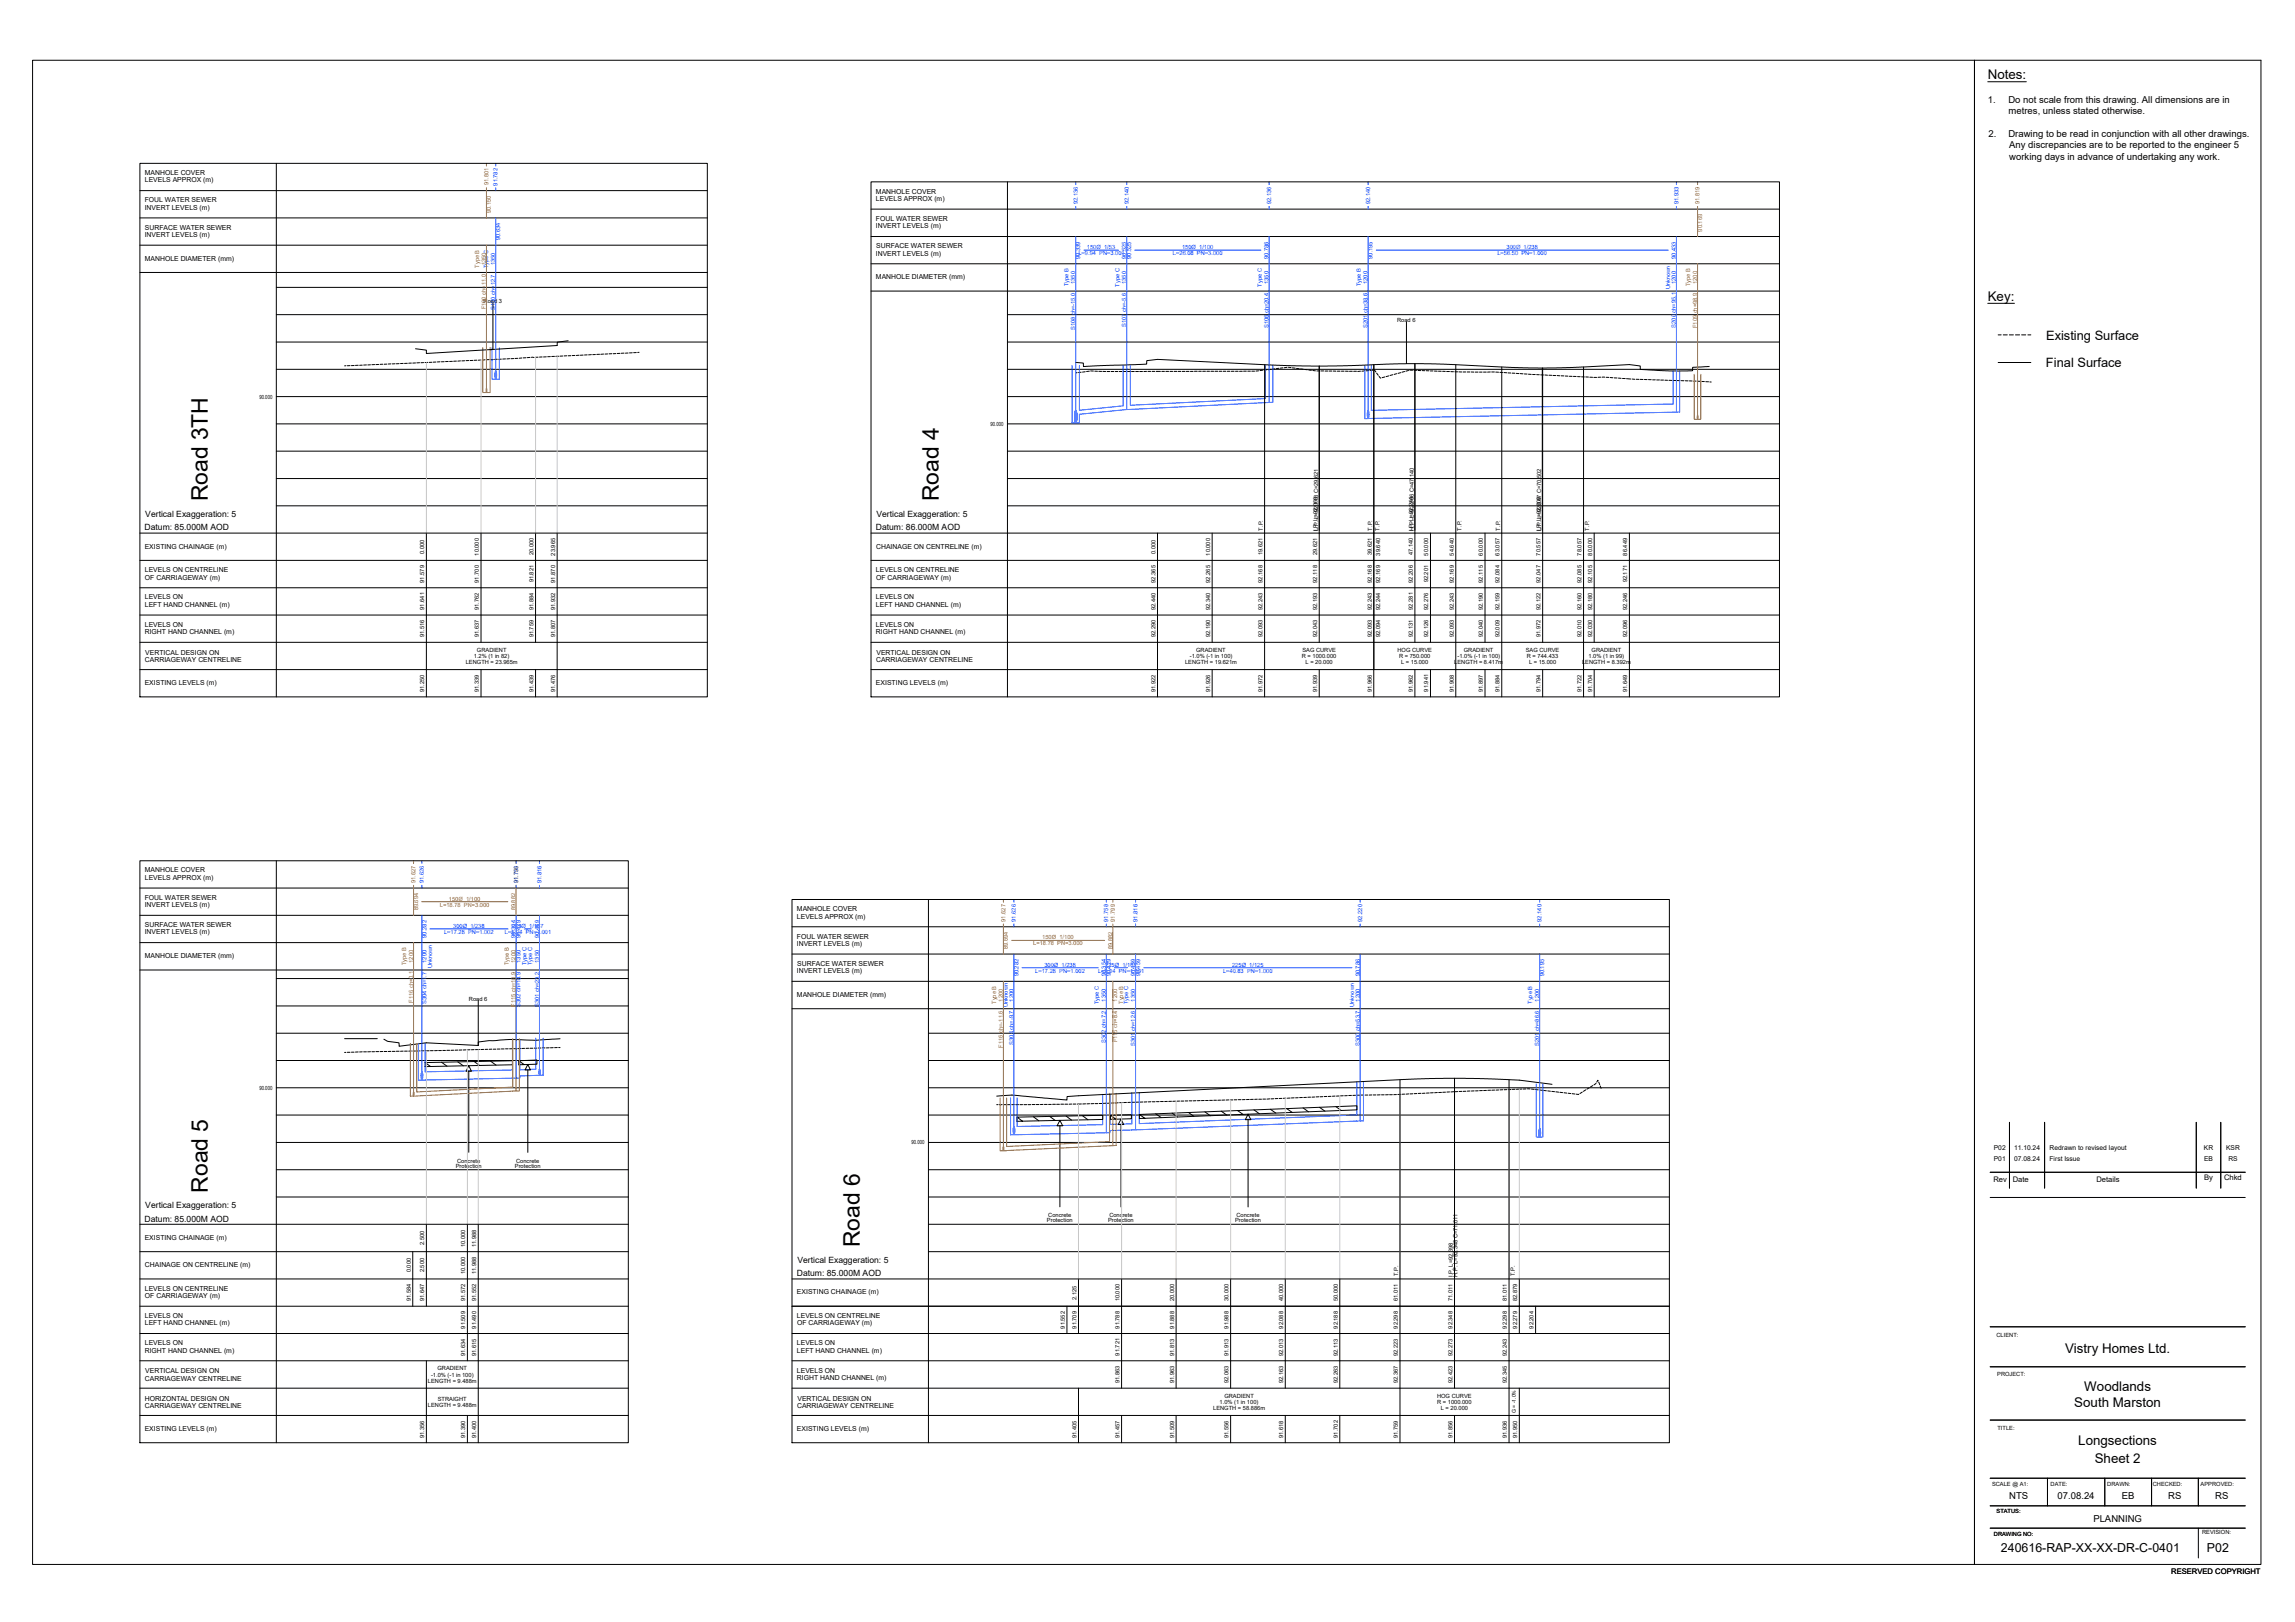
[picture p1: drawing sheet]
<svg xmlns="http://www.w3.org/2000/svg" width="841mm" height="594mm" viewBox="0 0 841 594" stroke-linecap="round" stroke-linejoin="round" font-family="sans-serif">
<defs><g id="words">
<g font-size="8.4">
<text x="76.2" y="183.7" transform="rotate(-90 76.2 183.7)">Road 3TH</text>
<text x="344.1" y="183.7" transform="rotate(-90 344.1 183.7)">Road 4</text>
<text x="76.2" y="436.8" transform="rotate(-90 76.2 436.8)">Road 5</text>
<text x="315.1" y="456.8" transform="rotate(-90 315.1 456.8)">Road 6</text>
</g>
<g font-size="4.9">
<text x="728.4" y="28.9">Notes:</text>
<text x="728.4" y="110.1">Key:</text>
<text x="756.8" y="495.4">Vistry Homes Ltd.</text>
<text x="763.8" y="509.5">Woodlands</text>
<text x="760.1" y="515.2">South Marston</text>
<text x="761.6" y="529.1">Longsections</text>
<text x="767.6" y="535.7">Sheet 2</text>
</g>
<g font-size="4.7">
<text x="749.8" y="124.4">Existing Surface</text>
<text x="749.8" y="134.4">Final Surface</text>
</g>
<g font-size="4.5">
<text x="733.3" y="568.3">240616-RAP-XX-XX-DR-C-0401</text>
<text x="808.7" y="568.3">P02</text>
</g>
<g font-size="3.5">
<text x="728.4" y="37.6">1.</text>
<text x="736" y="37.6">Do not scale from this drawing. All dimensions are in</text>
<text x="736" y="41.8">metres, unless stated otherwise.</text>
<text x="728.7" y="50.1">2.</text>
<text x="736" y="50.1">Drawing to be read in conjunction with all other drawings.</text>
<text x="736.3" y="54.3">Any discrepancies are to be reported to the engineer 5</text>
<text x="736.3" y="58.5">working days in advance of undertaking any work.</text>
<text x="736.3" y="549.1">NTS</text>
<text x="754" y="549.1">07.08.24</text>
<text x="777.5" y="549.1">EB</text>
<text x="794.6" y="549.1">RS</text>
<text x="811.8" y="549.1">RS</text>
<text x="767.1" y="557.5">PLANNING</text>
</g>
<g font-size="3.1">
<text x="53.3" y="189.3">Vertical Exaggeration: 5</text>
<text x="321.2" y="189.3">Vertical Exaggeration: 5</text>
<text x="53" y="194.2">Datum: 85.000M AOD</text>
<text x="321" y="194.2">Datum: 86.000M AOD</text>
<text x="53.3" y="442.5">Vertical Exaggeration: 5</text>
<text x="53" y="447.4">Datum: 85.000M AOD</text>
<text x="292" y="467.4">Datum: 85.000M AOD</text>
<text x="292.2" y="462.5">Vertical Exaggeration: 5</text>
</g>
<g font-size="2.8">
<text x="730.5" y="432.9">Rev</text>
<text x="737.6" y="432.9">Date</text>
<text x="768.2" y="432.9">Details</text>
<text x="807.7" y="432.2">By</text>
<text x="815" y="432.2">Chkd</text>
<text x="795.7" y="576.6">RESERVED COPYRIGHT</text>
</g>
<g font-size="2.5">
<text x="53.1" y="64.1">MANHOLE COVER</text>
<text x="53.1" y="66.8">LEVELS APPROX (m)</text>
<text x="321" y="70.9">MANHOLE COVER</text>
<text x="53" y="74.1">FOUL WATER SEWER</text>
<text x="53" y="76.8">INVERT LEVELS (m)</text>
<text x="321" y="73.6">LEVELS APPROX (m)</text>
<text x="321" y="80.9">FOUL WATER SEWER</text>
<text x="321" y="83.6">INVERT LEVELS (m)</text>
<text x="53" y="86.8">INVERT LEVELS (m)</text>
<text x="53.1" y="84.1">SURFACE WATER SEWER</text>
<text x="53.1" y="95.5">MANHOLE DIAMETER (mm)</text>
<text x="321" y="93.6">INVERT LEVELS (m)</text>
<text x="321.1" y="90.9">SURFACE WATER SEWER</text>
<text x="321" y="102.2">MANHOLE DIAMETER (mm)</text>
<text x="53" y="200.9">EXISTING CHAINAGE (m)</text>
<text x="321.1" y="200.9">CHAINAGE ON CENTRELINE (m)</text>
<text x="53.1" y="209.6">LEVELS ON CENTRELINE</text>
<text x="321" y="209.6">LEVELS ON CENTRELINE</text>
<text x="53.1" y="212.3">OF CARRIAGEWAY (m)</text>
<text x="321.1" y="212.3">OF CARRIAGEWAY (m)</text>
<text x="53.1" y="219.6">LEVELS ON</text>
<text x="321" y="219.6">LEVELS ON</text>
<text x="53.1" y="222.3">LEFT HAND CHANNEL (m)</text>
<text x="321" y="222.3">LEFT HAND CHANNEL (m)</text>
<text x="53" y="232.3">RIGHT HAND CHANNEL (m)</text>
<text x="53.1" y="229.5">LEVELS ON</text>
<text x="321" y="229.5">LEVELS ON</text>
<text x="321" y="232.3">RIGHT HAND CHANNEL (m)</text>
<text x="53.3" y="239.8">VERTICAL DESIGN ON</text>
<text x="321.2" y="239.8">VERTICAL DESIGN ON</text>
<text x="53.1" y="242.5">CARRIAGEWAY CENTRELINE</text>
<text x="321.1" y="242.5">CARRIAGEWAY CENTRELINE</text>
<text x="53" y="250.9">EXISTING LEVELS (m)</text>
<text x="321" y="250.9">EXISTING LEVELS (m)</text>
<text x="53.1" y="319.5">MANHOLE COVER</text>
<text x="53.1" y="322.3">LEVELS APPROX (m)</text>
<text x="53" y="329.6">FOUL WATER SEWER</text>
<text x="53" y="332.2">INVERT LEVELS (m)</text>
<text x="292.1" y="333.7">MANHOLE COVER</text>
<text x="53.1" y="339.6">SURFACE WATER SEWER</text>
<text x="292.1" y="336.4">LEVELS APPROX (m)</text>
<text x="53" y="342.2">INVERT LEVELS (m)</text>
<text x="292" y="343.8">FOUL WATER SEWER</text>
<text x="292" y="346.4">INVERT LEVELS (m)</text>
<text x="53.1" y="350.9">MANHOLE DIAMETER (mm)</text>
<text x="292.1" y="353.8">SURFACE WATER SEWER</text>
<text x="292" y="356.4">INVERT LEVELS (m)</text>
<text x="292.1" y="365.1">MANHOLE DIAMETER (mm)</text>
<text x="53" y="454.1">EXISTING CHAINAGE (m)</text>
<text x="53.1" y="464.1">CHAINAGE ON CENTRELINE (m)</text>
<text x="53.1" y="472.7">LEVELS ON CENTRELINE</text>
<text x="53.1" y="475.4">OF CARRIAGEWAY (m)</text>
<text x="292.1" y="474.1">EXISTING CHAINAGE (m)</text>
<text x="53.1" y="482.7">LEVELS ON</text>
<text x="53.1" y="485.4">LEFT HAND CHANNEL (m)</text>
<text x="292.1" y="482.7">LEVELS ON CENTRELINE</text>
<text x="292.1" y="485.4">OF CARRIAGEWAY (m)</text>
<text x="53" y="495.4">RIGHT HAND CHANNEL (m)</text>
<text x="53.1" y="492.7">LEVELS ON</text>
<text x="292.1" y="492.7">LEVELS ON</text>
<text x="292.1" y="495.4">LEFT HAND CHANNEL (m)</text>
<text x="53.3" y="503">VERTICAL DESIGN ON</text>
<text x="292.1" y="502.7">LEVELS ON</text>
<text x="53.1" y="505.7">CARRIAGEWAY CENTRELINE</text>
<text x="292.1" y="505.4">RIGHT HAND CHANNEL (m)</text>
<text x="53" y="513">HORIZONTAL DESIGN ON</text>
<text x="53.1" y="515.7">CARRIAGEWAY CENTRELINE</text>
<text x="292.1" y="515.7">CARRIAGEWAY CENTRELINE</text>
<text x="292.2" y="513">VERTICAL DESIGN ON</text>
<text x="53" y="524.1">EXISTING LEVELS (m)</text>
<text x="292.1" y="524.1">EXISTING LEVELS (m)</text>
</g>
<g font-size="2.4">
<text x="730.7" y="425.3">P01</text>
<text x="730.7" y="421.1">P02</text>
<text x="738.1" y="425.3">07.08.24</text>
<text x="738.1" y="421.1">11.10.24</text>
<text x="751.1" y="425.3">First Issue</text>
<text x="751.1" y="421.1">Redrawn to revised layout</text>
<text x="807.6" y="421.1">KR</text>
<text x="807.7" y="425.3">EB</text>
<text x="815.8" y="421.1">KSR</text>
<text x="816.6" y="425.3">RS</text>
</g>
<g font-size="2.1" fill="#dd6e00">
<text x="179" y="67.9" transform="rotate(-90 179 67.9)">91.801</text>
<text x="179.9" y="78" transform="rotate(-90 179.9 78)">90.150</text>
<text x="622.8" y="74.8" transform="rotate(-90 622.8 74.8)">91.819</text>
<text x="623.7" y="84.8" transform="rotate(-90 623.7 84.8)">90.169</text>
<text x="175.6" y="98.1" transform="rotate(-90 175.6 98.1)">Type B</text>
<text x="178.1" y="97.2" transform="rotate(-90 178.1 97.2)">1350</text>
<text x="619.4" y="104.9" transform="rotate(-90 619.4 104.9)">Type B</text>
<text x="621.9" y="104" transform="rotate(-90 621.9 104)">1200</text>
<text x="178.1" y="113.3" transform="rotate(-90 178.1 113.3)">F100 ch=11.0</text>
<text x="621.9" y="120.2" transform="rotate(-90 621.9 120.2)">F109 ch=98.9</text>
<text x="152.3" y="323.4" transform="rotate(-90 152.3 323.4)">91.627</text>
<text x="189.9" y="323.5" transform="rotate(-90 189.9 323.5)">91.799</text>
<text x="164.5" y="329.9">150Ø 1/100</text>
<text x="153.2" y="333.5" transform="rotate(-90 153.2 333.5)">89.694</text>
<text x="161.2" y="332.1">L=18.78 PN=3.000</text>
<text x="188.9" y="333.5" transform="rotate(-90 188.9 333.5)">89.882</text>
<text x="368.4" y="337.6" transform="rotate(-90 368.4 337.6)">91.627</text>
<text x="408.6" y="337.6" transform="rotate(-90 408.6 337.6)">91.799</text>
<text x="369.4" y="347.7" transform="rotate(-90 369.4 347.7)">89.694</text>
<text x="378.6" y="346.3">L=18.78 PN=3.000</text>
<text x="381.9" y="344.1">150Ø 1/100</text>
<text x="407.6" y="347.6" transform="rotate(-90 407.6 347.6)">89.882</text>
<text x="148.8" y="353.5" transform="rotate(-90 148.8 353.5)">Type B</text>
<text x="151.4" y="352.7" transform="rotate(-90 151.4 352.7)">1200</text>
<text x="186.4" y="353.5" transform="rotate(-90 186.4 353.5)">Type B</text>
<text x="188.9" y="352.7" transform="rotate(-90 188.9 352.7)">1200</text>
<text x="151.4" y="367.3" transform="rotate(-90 151.4 367.3)">F116 ch=0.1</text>
<text x="188.9" y="368.8" transform="rotate(-90 188.9 368.8)">F115 ch=18.9</text>
<text x="365" y="367.7" transform="rotate(-90 365 367.7)">Type B</text>
<text x="367.5" y="366.8" transform="rotate(-90 367.5 366.8)">1200</text>
<text x="409.4" y="366.8" transform="rotate(-90 409.4 366.8)">1200</text>
<text x="411.6" y="367.7" transform="rotate(-90 411.6 367.7)">Type B</text>
<text x="367.5" y="383.7" transform="rotate(-90 367.5 383.7)">F116 ch=-11.6</text>
<text x="409.4" y="381.8" transform="rotate(-90 409.4 381.8)">F115 ch=8.4</text>
</g>
<g font-size="2.1" fill="#003fff">
<text x="182.4" y="68" transform="rotate(-90 182.4 68)">91.782</text>
<text x="395" y="74.8" transform="rotate(-90 395 74.8)">92.136</text>
<text x="413.6" y="74.8" transform="rotate(-90 413.6 74.8)">92.140</text>
<text x="465.8" y="74.8" transform="rotate(-90 465.8 74.8)">92.136</text>
<text x="502.1" y="74.8" transform="rotate(-90 502.1 74.8)">92.140</text>
<text x="615.1" y="74.8" transform="rotate(-90 615.1 74.8)">91.933</text>
<text x="183.3" y="88" transform="rotate(-90 183.3 88)">90.634</text>
<text x="395.2" y="93.5">L=9.94 PN=3.001</text>
<text x="395.9" y="94.8" transform="rotate(-90 395.9 94.8)">90.339</text>
<text x="398.3" y="91.3">150Ø 1/53</text>
<text x="412.7" y="94.8" transform="rotate(-90 412.7 94.8)">90.525</text>
<text x="414.6" y="94.8" transform="rotate(-90 414.6 94.8)">90.525</text>
<text x="429.9" y="93.5">L=26.08 PN=3.000</text>
<text x="433.2" y="91.3">150Ø 1/100</text>
<text x="464.9" y="94.8" transform="rotate(-90 464.9 94.8)">90.786</text>
<text x="503" y="94.8" transform="rotate(-90 503 94.8)">90.195</text>
<text x="548.7" y="93.5">L=56.50 PN=1.000</text>
<text x="552.1" y="91.3">300Ø 1/238</text>
<text x="614.2" y="94.8" transform="rotate(-90 614.2 94.8)">90.433</text>
<text x="178.9" y="98.2" transform="rotate(-90 178.9 98.2)">Type C</text>
<text x="181.5" y="97.2" transform="rotate(-90 181.5 97.2)">1350</text>
<text x="391.5" y="104.9" transform="rotate(-90 391.5 104.9)">Type B</text>
<text x="394" y="104" transform="rotate(-90 394 104)">1350</text>
<text x="410.2" y="105" transform="rotate(-90 410.2 105)">Type C</text>
<text x="412.7" y="104" transform="rotate(-90 412.7 104)">1350</text>
<text x="462.4" y="105" transform="rotate(-90 462.4 105)">Type C</text>
<text x="464.9" y="104" transform="rotate(-90 464.9 104)">1350</text>
<text x="498.6" y="104.9" transform="rotate(-90 498.6 104.9)">Type B</text>
<text x="501.2" y="104" transform="rotate(-90 501.2 104)">1200</text>
<text x="612.1" y="106" transform="rotate(-90 612.1 106)">Unknown</text>
<text x="614.2" y="104" transform="rotate(-90 614.2 104)">1200</text>
<text x="181.5" y="113.5" transform="rotate(-90 181.5 113.5)">S100 ch=12.7</text>
<text x="412.7" y="119.8" transform="rotate(-90 412.7 119.8)">S107 ch=-5.6</text>
<text x="614.2" y="120" transform="rotate(-90 614.2 120)">S200 ch=95.1</text>
<text x="394" y="121" transform="rotate(-90 394 121)">S108 ch=-15.0</text>
<text x="464.9" y="120.2" transform="rotate(-90 464.9 120.2)">S106 ch=20.4</text>
<text x="501.2" y="120.2" transform="rotate(-90 501.2 120.2)">S201 ch=38.6</text>
<text x="155.3" y="323.4" transform="rotate(-90 155.3 323.4)">91.626</text>
<text x="189.9" y="323.5" transform="rotate(-90 189.9 323.5)">91.758</text>
<text x="198.5" y="323.4" transform="rotate(-90 198.5 323.4)">91.816</text>
<text x="166.1" y="339.9">300Ø 1/238</text>
<text x="187.7" y="339.9">225Ø 1/167</text>
<text x="372.3" y="337.6" transform="rotate(-90 372.3 337.6)">91.626</text>
<text x="406.1" y="337.6" transform="rotate(-90 406.1 337.6)">91.758</text>
<text x="416.9" y="337.6" transform="rotate(-90 416.9 337.6)">91.816</text>
<text x="499.2" y="337.6" transform="rotate(-90 499.2 337.6)">92.220</text>
<text x="564.9" y="337.6" transform="rotate(-90 564.9 337.6)">92.140</text>
<text x="156.3" y="343.5" transform="rotate(-90 156.3 343.5)">90.282</text>
<text x="162.7" y="342.2">L=17.28 PN=1.002</text>
<text x="185" y="342.2">L=5.04 PN=1.001</text>
<text x="188.9" y="343.5" transform="rotate(-90 188.9 343.5)">90.354</text>
<text x="190.8" y="343.5" transform="rotate(-90 190.8 343.5)">90.429</text>
<text x="197.5" y="343.5" transform="rotate(-90 197.5 343.5)">90.459</text>
<text x="156.3" y="352.7" transform="rotate(-90 156.3 352.7)">1200</text>
<text x="190.8" y="352.7" transform="rotate(-90 190.8 352.7)">1350</text>
<text x="192.9" y="353.6" transform="rotate(-90 192.9 353.6)">Type C</text>
<text x="195" y="353.6" transform="rotate(-90 195 353.6)">Type C</text>
<text x="197.5" y="352.7" transform="rotate(-90 197.5 352.7)">1350</text>
<text x="158.3" y="354.6" transform="rotate(-90 158.3 354.6)">Unknown</text>
<text x="373.2" y="357.6" transform="rotate(-90 373.2 357.6)">90.282</text>
<text x="379.4" y="356.3">L=17.28 PN=1.002</text>
<text x="382.7" y="354.1">300Ø 1/238</text>
<text x="402.4" y="356.3">L=5.04 PN=1.001</text>
<text x="405" y="354.1">225Ø 1/167</text>
<text x="405.3" y="357.6" transform="rotate(-90 405.3 357.6)">90.354</text>
<text x="407.1" y="357.6" transform="rotate(-90 407.1 357.6)">90.429</text>
<text x="416" y="357.6" transform="rotate(-90 416 357.6)">90.459</text>
<text x="417.8" y="357.6" transform="rotate(-90 417.8 357.6)">90.459</text>
<text x="448.2" y="356.3">L=40.83 PN=1.000</text>
<text x="451.5" y="354.1">225Ø 1/125</text>
<text x="498.3" y="357.6" transform="rotate(-90 498.3 357.6)">90.786</text>
<text x="565.9" y="357.6" transform="rotate(-90 565.9 357.6)">90.195</text>
<text x="156.3" y="367.8" transform="rotate(-90 156.3 367.8)">S304 ch=1.7</text>
<text x="190.8" y="368.9" transform="rotate(-90 190.8 368.9)">S302 ch=18.9</text>
<text x="197.5" y="368.9" transform="rotate(-90 197.5 368.9)">S301 ch=23.2</text>
<text x="369.3" y="368.8" transform="rotate(-90 369.3 368.8)">Unknown</text>
<text x="371.4" y="366.8" transform="rotate(-90 371.4 366.8)">1200</text>
<text x="402.7" y="367.8" transform="rotate(-90 402.7 367.8)">Type C</text>
<text x="405.3" y="366.8" transform="rotate(-90 405.3 366.8)">1350</text>
<text x="413.5" y="367.8" transform="rotate(-90 413.5 367.8)">Type C</text>
<text x="416" y="366.8" transform="rotate(-90 416 366.8)">1350</text>
<text x="496.2" y="368.8" transform="rotate(-90 496.2 368.8)">Unknown</text>
<text x="498.3" y="366.8" transform="rotate(-90 498.3 366.8)">1200</text>
<text x="561.5" y="367.7" transform="rotate(-90 561.5 367.7)">Type B</text>
<text x="564" y="366.8" transform="rotate(-90 564 366.8)">1200</text>
<text x="371.4" y="382.6" transform="rotate(-90 371.4 382.6)">S304 ch=-9.7</text>
<text x="405.3" y="381.9" transform="rotate(-90 405.3 381.9)">S302 ch=7.2</text>
<text x="416" y="383.1" transform="rotate(-90 416 383.1)">S301 ch=12.6</text>
<text x="498.3" y="383.1" transform="rotate(-90 498.3 383.1)">S300 ch=53.7</text>
<text x="564" y="383.1" transform="rotate(-90 564 383.1)">S201 ch=86.6</text>
</g>
<g font-size="2.1">
<text x="177.2" y="111.1">Road 3</text>
<text x="512" y="117.8">Road 6</text>
<text x="95" y="146">90.000</text>
<text x="363" y="156">90.000</text>
<text x="462.8" y="194.3" transform="rotate(-90 462.8 194.3)">T.P.</text>
<text x="482.8" y="194.5" transform="rotate(-90 482.8 194.5)">I.P. L=92.068</text>
<text x="483" y="194.4" transform="rotate(-90 483 194.4)">L.P. L=92.118 C=29.621</text>
<text x="502.9" y="194.3" transform="rotate(-90 502.9 194.3)">T.P.</text>
<text x="505.5" y="194.3" transform="rotate(-90 505.5 194.3)">T.P.</text>
<text x="517.9" y="194.5" transform="rotate(-90 517.9 194.5)">I.P. L=92.244</text>
<text x="518.1" y="194.4" transform="rotate(-90 518.1 194.4)">H.P. L=92.206 C=47.140</text>
<text x="535.6" y="194.3" transform="rotate(-90 535.6 194.3)">T.P.</text>
<text x="549.7" y="194.3" transform="rotate(-90 549.7 194.3)">T.P.</text>
<text x="564.7" y="194.5" transform="rotate(-90 564.7 194.5)">I.P. L=92.009</text>
<text x="564.8" y="194.4" transform="rotate(-90 564.8 194.4)">L.P. L=92.047 C=70.502</text>
<text x="582.4" y="194.3" transform="rotate(-90 582.4 194.3)">T.P.</text>
<text x="155.5" y="202.9" transform="rotate(-90 155.5 202.9)">0.000</text>
<text x="175.5" y="203.5" transform="rotate(-90 175.5 203.5)">10.000</text>
<text x="195.5" y="203.4" transform="rotate(-90 195.5 203.4)">20.000</text>
<text x="203.4" y="203.5" transform="rotate(-90 203.4 203.5)">23.965</text>
<text x="423.4" y="202.9" transform="rotate(-90 423.4 202.9)">0.000</text>
<text x="443.4" y="203.5" transform="rotate(-90 443.4 203.5)">10.000</text>
<text x="462.7" y="203.4" transform="rotate(-90 462.7 203.4)">19.621</text>
<text x="482.7" y="203.3" transform="rotate(-90 482.7 203.3)">29.621</text>
<text x="502.7" y="203.3" transform="rotate(-90 502.7 203.3)">39.621</text>
<text x="505.8" y="203.5" transform="rotate(-90 505.8 203.5)">39.640</text>
<text x="517.7" y="203.4" transform="rotate(-90 517.7 203.4)">47.140</text>
<text x="523.4" y="203.5" transform="rotate(-90 523.4 203.5)">50.000</text>
<text x="532.7" y="203.5" transform="rotate(-90 532.7 203.5)">54.640</text>
<text x="543.4" y="203.5" transform="rotate(-90 543.4 203.5)">60.000</text>
<text x="549.5" y="203.5" transform="rotate(-90 549.5 203.5)">63.057</text>
<text x="564.6" y="203.5" transform="rotate(-90 564.6 203.5)">70.557</text>
<text x="579.5" y="203.5" transform="rotate(-90 579.5 203.5)">78.057</text>
<text x="583.4" y="203.5" transform="rotate(-90 583.4 203.5)">80.000</text>
<text x="596.3" y="203.5" transform="rotate(-90 596.3 203.5)">86.449</text>
<text x="155.5" y="213.5" transform="rotate(-90 155.5 213.5)">91.579</text>
<text x="175.5" y="213.5" transform="rotate(-90 175.5 213.5)">91.700</text>
<text x="195.5" y="213.3" transform="rotate(-90 195.5 213.3)">91.821</text>
<text x="203.4" y="213.5" transform="rotate(-90 203.4 213.5)">91.870</text>
<text x="423.4" y="213.5" transform="rotate(-90 423.4 213.5)">92.365</text>
<text x="443.4" y="213.5" transform="rotate(-90 443.4 213.5)">92.265</text>
<text x="462.7" y="213.5" transform="rotate(-90 462.7 213.5)">92.168</text>
<text x="482.7" y="213.5" transform="rotate(-90 482.7 213.5)">92.118</text>
<text x="502.7" y="213.5" transform="rotate(-90 502.7 213.5)">92.168</text>
<text x="505.8" y="213.5" transform="rotate(-90 505.8 213.5)">92.169</text>
<text x="517.7" y="213.5" transform="rotate(-90 517.7 213.5)">92.206</text>
<text x="523.4" y="213.3" transform="rotate(-90 523.4 213.3)">92.201</text>
<text x="532.7" y="213.5" transform="rotate(-90 532.7 213.5)">92.169</text>
<text x="543.4" y="213.5" transform="rotate(-90 543.4 213.5)">92.115</text>
<text x="549.5" y="213.5" transform="rotate(-90 549.5 213.5)">92.084</text>
<text x="564.6" y="213.5" transform="rotate(-90 564.6 213.5)">92.047</text>
<text x="579.5" y="213.5" transform="rotate(-90 579.5 213.5)">92.085</text>
<text x="583.4" y="213.5" transform="rotate(-90 583.4 213.5)">92.105</text>
<text x="596.3" y="213.3" transform="rotate(-90 596.3 213.3)">92.171</text>
<text x="155.5" y="223.3" transform="rotate(-90 155.5 223.3)">91.641</text>
<text x="175.5" y="223.4" transform="rotate(-90 175.5 223.4)">91.762</text>
<text x="195.5" y="223.4" transform="rotate(-90 195.5 223.4)">91.884</text>
<text x="203.4" y="223.4" transform="rotate(-90 203.4 223.4)">91.932</text>
<text x="423.4" y="223.4" transform="rotate(-90 423.4 223.4)">92.440</text>
<text x="443.4" y="223.4" transform="rotate(-90 443.4 223.4)">92.340</text>
<text x="462.7" y="223.4" transform="rotate(-90 462.7 223.4)">92.243</text>
<text x="482.7" y="223.4" transform="rotate(-90 482.7 223.4)">92.193</text>
<text x="502.7" y="223.4" transform="rotate(-90 502.7 223.4)">92.243</text>
<text x="505.8" y="223.4" transform="rotate(-90 505.8 223.4)">92.244</text>
<text x="517.7" y="223.3" transform="rotate(-90 517.7 223.3)">92.281</text>
<text x="523.4" y="223.4" transform="rotate(-90 523.4 223.4)">92.276</text>
<text x="532.7" y="223.4" transform="rotate(-90 532.7 223.4)">92.243</text>
<text x="543.4" y="223.4" transform="rotate(-90 543.4 223.4)">92.190</text>
<text x="549.5" y="223.4" transform="rotate(-90 549.5 223.4)">92.159</text>
<text x="564.6" y="223.4" transform="rotate(-90 564.6 223.4)">92.122</text>
<text x="579.5" y="223.4" transform="rotate(-90 579.5 223.4)">92.160</text>
<text x="583.4" y="223.4" transform="rotate(-90 583.4 223.4)">92.180</text>
<text x="596.3" y="223.4" transform="rotate(-90 596.3 223.4)">92.246</text>
<text x="155.5" y="233.4" transform="rotate(-90 155.5 233.4)">91.516</text>
<text x="175.5" y="233.4" transform="rotate(-90 175.5 233.4)">91.637</text>
<text x="195.5" y="233.5" transform="rotate(-90 195.5 233.5)">91.759</text>
<text x="203.4" y="233.4" transform="rotate(-90 203.4 233.4)">91.807</text>
<text x="423.4" y="233.4" transform="rotate(-90 423.4 233.4)">92.290</text>
<text x="443.4" y="233.4" transform="rotate(-90 443.4 233.4)">92.190</text>
<text x="462.7" y="233.4" transform="rotate(-90 462.7 233.4)">92.093</text>
<text x="482.7" y="233.4" transform="rotate(-90 482.7 233.4)">92.043</text>
<text x="502.7" y="233.4" transform="rotate(-90 502.7 233.4)">92.093</text>
<text x="505.8" y="233.4" transform="rotate(-90 505.8 233.4)">92.094</text>
<text x="517.7" y="233.3" transform="rotate(-90 517.7 233.3)">92.131</text>
<text x="523.4" y="233.4" transform="rotate(-90 523.4 233.4)">92.126</text>
<text x="532.7" y="233.4" transform="rotate(-90 532.7 233.4)">92.093</text>
<text x="543.4" y="233.4" transform="rotate(-90 543.4 233.4)">92.040</text>
<text x="549.5" y="233.5" transform="rotate(-90 549.5 233.5)">92.009</text>
<text x="564.6" y="233.4" transform="rotate(-90 564.6 233.4)">91.972</text>
<text x="579.5" y="233.4" transform="rotate(-90 579.5 233.4)">92.010</text>
<text x="583.4" y="233.4" transform="rotate(-90 583.4 233.4)">92.030</text>
<text x="596.3" y="233.4" transform="rotate(-90 596.3 233.4)">92.096</text>
<text x="174.8" y="238.8">GRADIENT</text>
<text x="438.4" y="238.8">GRADIENT</text>
<text x="477.3" y="238.8">SAG CURVE</text>
<text x="512.1" y="238.8">HOG CURVE</text>
<text x="536.4" y="238.8">GRADIENT</text>
<text x="559.1" y="238.8">SAG CURVE</text>
<text x="583.3" y="238.8">GRADIENT</text>
<text x="170.7" y="243.3">LENGTH = 23.965m</text>
<text x="173.6" y="241">1.2% (1 in 82)</text>
<text x="434.3" y="243.3">LENGTH = 19.621m</text>
<text x="436" y="241">-1.0% (-1 in 100)</text>
<text x="477.1" y="241">R = 1000.000</text>
<text x="478.5" y="243.2">L = 20.000</text>
<text x="512.7" y="241">R = 750.000</text>
<text x="513.5" y="243.2">L = 15.000</text>
<text x="532.9" y="243.3">LENGTH = 8.417m</text>
<text x="534.1" y="241">-1.0% (-1 in 100)</text>
<text x="559.6" y="241">R = 744.433</text>
<text x="560.3" y="243.2">L = 15.000</text>
<text x="579.8" y="243.3">LENGTH = 8.392m</text>
<text x="582.1" y="241">1.0% (1 in 99)</text>
<text x="155.5" y="253.5" transform="rotate(-90 155.5 253.5)">91.250</text>
<text x="175.5" y="253.5" transform="rotate(-90 175.5 253.5)">91.339</text>
<text x="195.5" y="253.5" transform="rotate(-90 195.5 253.5)">91.439</text>
<text x="203.4" y="253.5" transform="rotate(-90 203.4 253.5)">91.476</text>
<text x="423.4" y="253.5" transform="rotate(-90 423.4 253.5)">91.922</text>
<text x="443.4" y="253.5" transform="rotate(-90 443.4 253.5)">91.926</text>
<text x="462.7" y="253.5" transform="rotate(-90 462.7 253.5)">91.972</text>
<text x="482.7" y="253.5" transform="rotate(-90 482.7 253.5)">91.939</text>
<text x="502.7" y="253.5" transform="rotate(-90 502.7 253.5)">91.966</text>
<text x="517.7" y="253.5" transform="rotate(-90 517.7 253.5)">91.962</text>
<text x="523.4" y="253.3" transform="rotate(-90 523.4 253.3)">91.941</text>
<text x="532.7" y="253.5" transform="rotate(-90 532.7 253.5)">91.908</text>
<text x="543.4" y="253.5" transform="rotate(-90 543.4 253.5)">91.897</text>
<text x="549.5" y="253.5" transform="rotate(-90 549.5 253.5)">91.884</text>
<text x="564.6" y="253.5" transform="rotate(-90 564.6 253.5)">91.794</text>
<text x="579.5" y="253.5" transform="rotate(-90 579.5 253.5)">91.722</text>
<text x="583.4" y="253.5" transform="rotate(-90 583.4 253.5)">91.704</text>
<text x="596.3" y="253.5" transform="rotate(-90 596.3 253.5)">91.649</text>
<text x="171.8" y="366.5">Road 6</text>
<text x="95" y="399.2">90.000</text>
<text x="334" y="419.2">90.000</text>
<text x="167.5" y="425.9">Concrete</text>
<text x="189.1" y="425.9">Concrete</text>
<text x="167" y="427.7">Protection</text>
<text x="188.7" y="427.7">Protection</text>
<text x="383.7" y="447.7">Protection</text>
<text x="384.1" y="445.9">Concrete</text>
<text x="406.1" y="447.7">Protection</text>
<text x="406.5" y="445.9">Concrete</text>
<text x="452.6" y="447.7">Protection</text>
<text x="453.1" y="445.9">Concrete</text>
<text x="155.5" y="456" transform="rotate(-90 155.5 456)">2.500</text>
<text x="170.5" y="456.7" transform="rotate(-90 170.5 456.7)">10.000</text>
<text x="174.5" y="456.7" transform="rotate(-90 174.5 456.7)">11.988</text>
<text x="150.5" y="466" transform="rotate(-90 150.5 466)">0.000</text>
<text x="155.5" y="466" transform="rotate(-90 155.5 466)">2.500</text>
<text x="170.5" y="466.7" transform="rotate(-90 170.5 466.7)">10.000</text>
<text x="174.5" y="466.7" transform="rotate(-90 174.5 466.7)">11.988</text>
<text x="512.4" y="467.5" transform="rotate(-90 512.4 467.5)">T.P.</text>
<text x="532.4" y="467.6" transform="rotate(-90 532.4 467.6)">I.P. L=92.398</text>
<text x="534.2" y="467.6" transform="rotate(-90 534.2 467.6)">H.P. L=92.348 C=71.011</text>
<text x="555.1" y="467.5" transform="rotate(-90 555.1 467.5)">T.P.</text>
<text x="150.5" y="476.6" transform="rotate(-90 150.5 476.6)">91.584</text>
<text x="155.5" y="476.6" transform="rotate(-90 155.5 476.6)">91.647</text>
<text x="170.5" y="476.6" transform="rotate(-90 170.5 476.6)">91.572</text>
<text x="174.5" y="476.6" transform="rotate(-90 174.5 476.6)">91.552</text>
<text x="394.5" y="476.1" transform="rotate(-90 394.5 476.1)">2.125</text>
<text x="410.2" y="476.7" transform="rotate(-90 410.2 476.7)">10.000</text>
<text x="430.2" y="476.6" transform="rotate(-90 430.2 476.6)">20.000</text>
<text x="450.2" y="476.6" transform="rotate(-90 450.2 476.6)">30.000</text>
<text x="470.2" y="476.6" transform="rotate(-90 470.2 476.6)">40.000</text>
<text x="490.2" y="476.6" transform="rotate(-90 490.2 476.6)">50.000</text>
<text x="512.2" y="476.5" transform="rotate(-90 512.2 476.5)">61.011</text>
<text x="532.3" y="476.5" transform="rotate(-90 532.3 476.5)">71.011</text>
<text x="552.2" y="476.5" transform="rotate(-90 552.2 476.5)">81.011</text>
<text x="556" y="476.6" transform="rotate(-90 556 476.6)">82.879</text>
<text x="170.5" y="486.6" transform="rotate(-90 170.5 486.6)">91.509</text>
<text x="174.5" y="486.6" transform="rotate(-90 174.5 486.6)">91.490</text>
<text x="390.2" y="486.6" transform="rotate(-90 390.2 486.6)">91.552</text>
<text x="394.5" y="486.6" transform="rotate(-90 394.5 486.6)">91.709</text>
<text x="410.2" y="486.6" transform="rotate(-90 410.2 486.6)">91.788</text>
<text x="430.2" y="486.6" transform="rotate(-90 430.2 486.6)">91.888</text>
<text x="450.2" y="486.6" transform="rotate(-90 450.2 486.6)">91.988</text>
<text x="470.2" y="486.6" transform="rotate(-90 470.2 486.6)">92.088</text>
<text x="490.2" y="486.6" transform="rotate(-90 490.2 486.6)">92.188</text>
<text x="512.2" y="486.6" transform="rotate(-90 512.2 486.6)">92.298</text>
<text x="532.3" y="486.6" transform="rotate(-90 532.3 486.6)">92.348</text>
<text x="552.2" y="486.6" transform="rotate(-90 552.2 486.6)">92.298</text>
<text x="556" y="486.6" transform="rotate(-90 556 486.6)">92.279</text>
<text x="562" y="486.6" transform="rotate(-90 562 486.6)">92.204</text>
<text x="731.6" y="489.6">CLIENT:</text>
<text x="170.5" y="496.6" transform="rotate(-90 170.5 496.6)">91.634</text>
<text x="174.5" y="496.6" transform="rotate(-90 174.5 496.6)">91.615</text>
<text x="410.2" y="496.5" transform="rotate(-90 410.2 496.5)">91.721</text>
<text x="430.2" y="496.6" transform="rotate(-90 430.2 496.6)">91.813</text>
<text x="450.2" y="496.6" transform="rotate(-90 450.2 496.6)">91.913</text>
<text x="470.2" y="496.6" transform="rotate(-90 470.2 496.6)">92.013</text>
<text x="490.2" y="496.6" transform="rotate(-90 490.2 496.6)">92.113</text>
<text x="512.2" y="496.6" transform="rotate(-90 512.2 496.6)">92.223</text>
<text x="532.3" y="496.6" transform="rotate(-90 532.3 496.6)">92.273</text>
<text x="552.2" y="496.6" transform="rotate(-90 552.2 496.6)">92.243</text>
<text x="160.3" y="501.9">GRADIENT</text>
<text x="156.8" y="506.4">LENGTH = 9.488m</text>
<text x="157.9" y="504.2">-1.0% (-1 in 100)</text>
<text x="410.2" y="506.6" transform="rotate(-90 410.2 506.6)">91.863</text>
<text x="430.2" y="506.6" transform="rotate(-90 430.2 506.6)">91.963</text>
<text x="450.2" y="506.6" transform="rotate(-90 450.2 506.6)">92.063</text>
<text x="470.2" y="506.6" transform="rotate(-90 470.2 506.6)">92.163</text>
<text x="490.2" y="506.6" transform="rotate(-90 490.2 506.6)">92.263</text>
<text x="512.2" y="506.6" transform="rotate(-90 512.2 506.6)">92.367</text>
<text x="532.3" y="506.6" transform="rotate(-90 532.3 506.6)">92.423</text>
<text x="552.2" y="506.6" transform="rotate(-90 552.2 506.6)">92.345</text>
<text x="731.9" y="504.1">PROJECT:</text>
<text x="156.8" y="515.3">LENGTH = 9.488m</text>
<text x="160.4" y="513.1">STRAIGHT</text>
<text x="447" y="514.2">1.0% (1 in 100)</text>
<text x="448.7" y="512">GRADIENT</text>
<text x="526.6" y="512">HOG CURVE</text>
<text x="526.7" y="514.2">R = 1000.000</text>
<text x="444.6" y="516.4">LENGTH = 58.886m</text>
<text x="528" y="516.4">L = 20.000</text>
<text x="155.5" y="526.6" transform="rotate(-90 155.5 526.6)">91.356</text>
<text x="170.5" y="526.6" transform="rotate(-90 170.5 526.6)">91.390</text>
<text x="174.5" y="526.6" transform="rotate(-90 174.5 526.6)">91.400</text>
<text x="394.5" y="526.6" transform="rotate(-90 394.5 526.6)">91.405</text>
<text x="410.2" y="526.6" transform="rotate(-90 410.2 526.6)">91.457</text>
<text x="430.2" y="526.6" transform="rotate(-90 430.2 526.6)">91.509</text>
<text x="450.2" y="526.6" transform="rotate(-90 450.2 526.6)">91.556</text>
<text x="470.2" y="526.6" transform="rotate(-90 470.2 526.6)">91.618</text>
<text x="490.2" y="526.6" transform="rotate(-90 490.2 526.6)">91.702</text>
<text x="512.2" y="526.6" transform="rotate(-90 512.2 526.6)">91.759</text>
<text x="532.3" y="526.6" transform="rotate(-90 532.3 526.6)">91.856</text>
<text x="552.2" y="526.6" transform="rotate(-90 552.2 526.6)">91.936</text>
<text x="556" y="526.6" transform="rotate(-90 556 526.6)">91.950</text>
<text x="732" y="523.6">TITLE:</text>
<text x="730" y="544.2">SCALE @ A1:</text>
<text x="751.5" y="544.2">DATE:</text>
<text x="772.2" y="544.2">DRAWN:</text>
<text x="788.9" y="544.2">CHECKED:</text>
<text x="806.4" y="544.2">APPROVED:</text>
<text x="731.6" y="554.3">STATUS:</text>
<text x="730.7" y="562.5">DRAWING NO:</text>
<text x="807" y="561.9">REVISION:</text>
</g>
<text font-size="1.9" x="555.5" y="517.7" transform="rotate(-90 555.5 517.7)">G = -1.0%</text>
</g></defs>
<!-- layer: Box -->
<g fill="none" stroke="#000" stroke-width=".37">
<path d="M51.3 59.8h207.9v195.4h-207.9zM101.3 59.8v195.4M51.3 79.8h207.9M51.3 69.8h207.9M319.2 66.6h332.9v188.6h-332.9zM319.2 76.6h332.9M369.2 66.6v188.6M51.3 99.8h207.9M51.3 89.8h207.9M319.2 96.6h332.9M319.2 86.6h332.9M101.3 115.2h157.9"/>
<path d="M101.3 105.3h157.9M319.2 106.6h332.9M369.2 115.2h282.9M101.3 135.3h157.9M101.3 125.3h157.9M369.2 135.3h282.9M369.2 125.3h282.9M463.4 133.6v121.6M483.4 134.1v101.2M503.4 133.6v121.6M503.5 133.6v111.7M518.5 133.2v102.1"/>
<path d="M533.5 133.6v121.6M550.3 134.4v120.8M565.2 134.8v59.4M565.3 134.8v100.5M580.3 134.4v120.8M101.3 155.3h157.9M101.3 145.3h157.9M369.2 155.3h282.9M369.2 145.3h282.9M101.3 175.3h157.9M101.3 165.2h157.9M369.2 175.3h282.9"/>
<path d="M369.2 165.2h282.9M51.3 195.3h207.9M101.3 185.3h157.9M156.3 195.3v59.9M176.3 195.3v40M196.3 195.3v40M204.2 195.3v59.9M319.2 195.3h332.9M369.2 185.3h282.9M424.2 195.3v59.9M444.2 195.3v40M524.2 195.3v40"/>
<path d="M544.2 195.3v40M584.2 195.3v40M597.1 195.3v59.9M51.3 205.2h207.9M51.3 215.3h207.9M319.2 205.2h332.9M319.2 215.3h332.9M51.3 225.3h207.9M51.3 235.3h207.9M319.2 225.3h332.9M319.2 235.3h332.9M51.3 245.3h207.9"/>
<path d="M176.3 245.3v9.9M196.3 245.3v9.9M319.2 245.3h332.9M444.2 245.3v9.9M483.4 245.3v9.9M518.5 245.3v9.9M524.2 245.3v9.9M544.2 245.3v9.9M565.3 245.3v9.9M584.2 245.3v9.9M51.3 315.3h179v213.1h-179zM101.3 315.3v213.1"/>
<path d="M51.3 335.3h179M51.3 325.3h179M290.2 329.5h321.6v198.9h-321.6zM290.2 339.4h321.6M340.2 329.5v198.9M51.3 355.3h179M51.3 345.2h179M101.3 358.4h129M290.2 359.4h321.6M290.2 349.4h321.6M101.3 378.4h129M101.3 368.4h129"/>
<path d="M290.2 369.5h321.6M340.2 378.4h271.6M101.3 398.4h129M101.3 388.4h129M340.2 398.4h271.6M340.2 388.4h271.6M513 395.4v133M533 394.9v113.5M553 395.4v133M101.3 418.4h129M101.3 408.4h129M340.2 418.4h271.6"/>
<path d="M340.2 408.4h271.6M101.3 438.4h129M101.3 428.4h129M340.2 438.4h271.6M340.2 428.4h271.6M51.3 448.4h179M51.3 458.4h179M151.3 458.4v20M156.3 448.4v30M171.3 448.4v50M175.3 448.4v80M340.2 448.4h271.6"/>
<path d="M340.2 458.4h271.6M51.3 468.4h179M51.3 478.4h179M290.2 468.4h321.6M290.2 478.4h321.6M391 478.4v10M395.2 468.4v20M411 468.4v40M431 468.4v40M451 468.4v40M471 468.4v40M491 468.4v40"/>
<path d="M556.8 468.4v20M562.7 478.4v10M51.3 488.4h179M51.3 498.4h179M156.3 498.4v30M290.2 488.4h321.6M290.2 498.4h321.6M51.3 508.4h179M51.3 518.4h179M171.3 518.4v10M290.2 508.4h321.6M290.2 518.4h321.6"/>
<path d="M395.2 508.4v20M411 518.4v10M431 518.4v10M451 518.4v10M471 518.4v10M491 518.4v10M533 518.4v10M556.8 508.4v20"/>
</g>
<!-- layer: EXISTING_GROUND -->
<g fill="none" stroke="#000" stroke-width=".37">
<path d="M126.8 134h-.5M128.3 133.9l-1 .1M129.8 133.9h-1M131.3 133.8h-1M132.8 133.7l-1 .1M134.3 133.7h-1M135.8 133.6l-1 .1M137.3 133.5l-1 .1M138.8 133.5h-1M140.3 133.4h-1M141.8 133.4h-1M143.3 133.3h-1"/>
<path d="M144.8 133.2l-1 .1M146.3 133.2h-1.1M147.7 133.1l-.9 .1M149.3 133.1h-1M150.7 133h-.9M152.3 132.9l-1 .1M153.8 132.9h-1.1M155.2 132.8l-.9 .1M156.8 132.7l-1.1 .1M158.3 132.7h-1M159.8 132.6h-1.1M161.2 132.5l-.9 .1"/>
<path d="M162.8 132.5h-1M164.3 132.4h-1M165.8 132.3l-1 .1M167.3 132.3h-1.1M168.7 132.2l-.9 .1M170.3 132.1l-1.1 .1M171.7 132.1h-.9M173.3 132l-1 .1M174.8 131.9l-1.1 .1M176.2 131.9h-.9M177.8 131.8h-1.1M179.2 131.7l-.9 .1"/>
<path d="M180.8 131.7h-1.1M182.2 131.6h-1M183.7 131.5l-.9 .1M185.3 131.5h-1.1M186.7 131.4l-.9 .1M188.3 131.3l-1.1 .1M189.7 131.2l-1 .1M191.2 131.1l-1 .1M192.7 131l-1 .1M194.2 130.9l-1 .1M194.7 130.9h1M197.2 130.8l-1 .1"/>
<path d="M198.7 130.7l-1 .1M200.2 130.7h-1M201.7 130.6l-1 .1M203.2 130.5l-1 .1M204.7 130.5h-1M206.2 130.4h-1M207.7 130.3l-1 .1M209.2 130.3h-1M210.7 130.2h-1M212.2 130.1l-1 .1M213.7 130.1h-1M215.2 130h-1"/>
<path d="M216.7 129.9l-1 .1M218.2 129.9h-1M219.7 129.8h-1M221.2 129.7l-1 .1M222.7 129.6l-1 .1M224.2 129.6h-1M225.7 129.5l-1 .1M227.2 129.4l-1 .1M228.7 129.3l-1 .1M230.2 129.3h-1M231.7 129.2l-1 .1M233.2 129.1l-1 .1"/>
<path d="M234.2 129l-.5 .1M394.7 136.5h-.5M396.2 136.3l-1 .2M397.7 136.2l-1 .1M399.2 135.9l-1 .2M399.7 135.9h1M401.2 135.9l1 .1M402.7 136h1M404.2 136l1 .1M405.7 136.1h1M407.2 136.1h1M408.7 136.1h1"/>
<path d="M410.2 136.1h1M411.7 136.1h1M413.2 136.1h1M414.7 136.1h1M416.2 136.1h1M417.7 136.1h1M420.2 136l-1 .1M420.7 136h1M422.2 136h1M423.7 136h1.5M425.7 136h1M427.2 136h1"/>
<path d="M428.8 136h.9M430.2 136h1M431.7 136h1M433.2 136h1.1M434.7 136h1M436.2 136h1M437.7 136h1M439.3 136h.9M440.7 136h1M442.3 136h.9M443.7 136h1.1M445.2 136h1"/>
<path d="M446.7 136h1M448.2 136h1M449.7 136h1M451.2 136h1M452.8 136h.9M454.2 136h1.1M455.7 135.9h1M457.2 135.9h1M458.7 135.9h1M461.2 135.8l-1 .1M462.7 135.6l-1 .1M464.2 135.4l-1 .2"/>
<path d="M465.7 135.3l-1 .1M467.2 135.1l-1 .1M468.7 134.9l-1 .1M470.2 134.7l-1 .1M471.6 134.5l-.9 .2M472.1 134.5l1 .1M473.6 134.7l1 .1M475.1 134.9l1 .2M476.6 135.1l1 .1M478.1 135.3l1 .1M479.6 135.5l1 .2M481.1 135.7l.9 .1"/>
<path d="M482.6 135.9h1M484 135.9h1.1M485.6 135.9h1M487 135.9h1.1M488.6 135.9h.9M490.1 135.9h1M491.6 135.9h.9M493.1 135.9l1 .1M494.5 136h1.1M496.1 136h1M498.6 135.9l-1.1 .1M500 135.9h-.9"/>
<path d="M501.6 135.7l-1.1 .1M503 135.6l-1 .1M503.6 135.6l.6 .6M504.5 136.7l.6 .8M505.4 137.9l.7 .5M507.5 138.1l-1 .2M508.9 137.7l-.9 .2M510.4 137.3l-1 .2M511.8 136.9l-.9 .2M513.3 136.5l-1 .3M514.7 136.1l-.9 .2M516.2 135.7l-1 .2"/>
<path d="M516.6 135.6h1.1M518.2 135.6l.9 .1M519.6 135.7h1.1M521.2 135.7l.9 .1M522.6 135.8h1.1M524.2 135.9h.9M525.7 135.9h1M527.1 135.9l1.1 .1M528.7 136h.9M530.1 136.1h1.1M531.7 136.1l.9 .1M533.1 136.2h1.1"/>
<path d="M534.6 136.2h1M536.2 136.2h.9M537.6 136.2h1M539.2 136.2l.9 .1M540.6 136.3h1.1M542.2 136.3h.9M543.6 136.3h1.1M546.1 136.2l-1 .1M546.7 136.2h.9M548.1 136.3h1M549.7 136.4l.9 .1M551.1 136.5h1.1"/>
<path d="M552.6 136.6h1M554.1 136.7h1M555.6 136.8h1M557.1 136.8l1 .1M558.6 137h1M560.1 137l1 .1M561.6 137.1l1 .1M563.1 137.2l1 .1M564.6 137.3h1M566.1 137.3l1 .1M567.6 137.4l1 .1M569.1 137.5l1 .1"/>
<path d="M570.6 137.6h1M572.1 137.6l1 .1M573.6 137.7l1 .1M575.1 137.8l1 .1M576.6 137.9h1M578.1 137.9l1 .1M579.6 138l1 .1M581.1 138.1h1M582.6 138.1l1 .1M584.1 138.2h1M586.6 138.1l-1 .1M587.1 138.1h1"/>
<path d="M588.6 138.2h1M590.1 138.3l1 .1M591.6 138.4h1M593.1 138.5l1 .1M594.6 138.6l1 .1M596.1 138.7l1.5 .1M598.1 138.8l1 .1M599.6 138.9l1 .1M601.1 139h1M602.6 139h1M604.1 139l1 .1M605.6 139.1h1"/>
<path d="M607.1 139.2h1M608.6 139.2h1M610.1 139.2l1 .1M611.6 139.3h1M613.1 139.3l1 .1M614.6 139.4h1M616.1 139.4l1 .1M617.6 139.5h1M619.1 139.5h1M620.6 139.6h1M622.1 139.6l1 .1M623.6 139.7l1 .1"/>
<path d="M625.1 139.8h1M626.6 139.9h.5M732.2 122.7h1.1M734.1 122.7h1.5M736.3 122.7h1.5M738.6 122.7h1.5M740.8 122.7h1.6M743.1 122.7h1.1M126.3 385.5h.4M127.3 385.4h1M128.8 385.4h1M131.3 385.3h-1"/>
<path d="M132.8 385.2l-1 .1M133.3 385.2h1M135.8 385.2h-1.1M136.3 385.2h.9M137.8 385.2h1M140.3 385.1l-1 .1M140.8 385.1h1M143.3 385.1h-1M143.8 385.1h1M145.2 385h1.1M147.7 385h-.9M148.3 385h1"/>
<path d="M150.7 385h-.9M151.3 385h1M152.8 384.9h1M155.3 384.9h-1M155.7 384.9h1.6M157.7 384.8h1M160.3 384.8h-1M160.7 384.8h1.1M162.3 384.7h.9M163.7 384.7h1.1M166.2 384.7h-.9M167.8 384.6l-1 .1"/>
<path d="M169.2 384.6h-1M170.7 384.5l-.9 .1M172.3 384.5h-1.1M173.7 384.4l-.9 .1M175.7 384.4h-1.5M177.2 384.4h-1M178.7 384.3l-.9 .1M180.3 384.3h-1.1M180.8 384.3h.9M182.2 384.2h1.1M183.7 384.2h1M185.3 384.1h.9"/>
<path d="M187.7 384.1h-1M189.2 384.1h-.9M190.8 384l-1.1 .1M192.2 384h-1M193.8 383.9l-1.1 .1M194.2 383.9h1M195.7 383.9h1M197.2 383.9h1M198.8 383.8h.9M201.3 383.8h-1.1M202.7 383.7l-1 .1M204.2 383.7h-1"/>
<path d="M204.7 383.7h.5M531.2 399.9l-1 .1M532.7 399.9h-1M534.2 399.8l-1 .1M535.7 399.7l-1 .1M537.2 399.7h-1M538.7 399.6h-1M540.2 399.6h-1M541.7 399.5l-1 .1M543.2 399.4l-1 .1M544.7 399.4h-1M546.2 399.3h-1"/>
<path d="M547.7 399.3h-1M549.2 399.2l-1 .1M550.7 399.1l-1 .1M552.2 399.1h-1M553.7 399l-1 .1M555.2 399h-1M557.7 398.9l-2 .1M559.2 398.8l-1 .1M559.7 398.8h1M561.2 398.9l1 .1M562.7 399l1 .2M564.2 399.2l1 .1"/>
<path d="M565.7 399.4l1 .1M567.2 399.6l1 .1M568.7 399.7l1 .2M570.1 399.9l1.1 .1M579.8 400l-.8 .5M581.1 399.2l-.8 .5M582.4 398.4l-.9 .5M583.7 397.6l-.9 .5M584.9 396.8l-.8 .6M585.6 395.9v-.2l-.5 .6M585.9 396.3l.3 1M586.4 397.7l.3 .9"/>
<path d="M365.3 404.6h.5M366.2 404.6h1M367.7 404.6h1M369.2 404.6h1M370.8 404.6h.9M372.2 404.6h1.1M373.8 404.6h.9M375.2 404.6h1.1M376.7 404.6h1M378.2 404.6h1.1M379.7 404.6h1M382.2 404.5l-.9 .1"/>
<path d="M382.7 404.5h1.1M384.3 404.5h.9M385.7 404.5h1.1M387.2 404.5h1M388.7 404.4h1.1M390.2 404.4h1M392.7 404.4h-.9M393.2 404.4h1.1M396.3 404.3l-1.5 .1M397.8 404.3h-1M399.3 404.3h-1M400.8 404.2l-1 .1"/>
<path d="M401.3 404.2h1M402.8 404.2h1M405.3 404.1h-1M406.8 404l-1 .1M408.3 404h-1M409.8 403.9l-1 .1M411.3 403.8l-1 .1M412.8 403.8h-1M414.3 403.7l-1 .1M415.8 403.7h-1M417.3 403.7h-1M418.8 403.6l-1 .1"/>
<path d="M420.3 403.6h-1M421.8 403.5l-1 .1M422.3 403.5h1M423.8 403.5h1M425.3 403.5h1M427.8 403.4l-1 .1M429.3 403.4h-1M430.8 403.3l-1 .1M432.3 403.3h-1M432.8 403.3h1M434.3 403.2h1M435.8 403.2h1"/>
<path d="M438.3 403.2h-1M439.8 403.1l-1 .1M441.3 403.1h-1M441.8 403.1h1M443.3 403h1M444.8 403h1M447.3 402.9l-1 .1M448.8 402.9h-1M450.3 402.9h-1M450.8 402.9h1M452.3 402.8h1M453.8 402.8h1"/>
<path d="M456.3 402.7l-1 .1M457.8 402.7h-1M459.3 402.6l-1 .1M460.8 402.6h-1M461.3 402.6h1M462.8 402.6h1M465.3 402.5l-1 .1M466.8 402.4l-1 .1M468.2 402.4h-.9M469.8 402.3l-1 .1M471.3 402.2l-1 .1M472.8 402.2h-1"/>
<path d="M474.3 402.1h-1.1M475.7 402.1h-.9M477.3 402h-1.1M478.7 401.9l-.9 .1M480.3 401.8l-1 .1M481.8 401.8h-1M483.3 401.7l-1 .1M484.8 401.7h-1.1M486.2 401.6h-.9M487.8 401.5l-1.1 .1M489.2 401.5h-.9M490.8 401.4l-1 .1"/>
<path d="M492.3 401.3l-1.1 .1M493.7 401.3h-.9M495.3 401.2h-1.1M496.7 401.2h-.9M497.2 401.1h1.1M498.7 401.1h1M500.3 401.1h.9M502.8 401l-1.1 .1M503.3 401h.9M505.8 401h-1.1M506.3 401h.9M508.8 401h-1.1"/>
<path d="M509.2 401h1M511.7 400.9l-.9 .1M513.2 400.8l-1 .1M514.7 400.7l-.9 .1M516.3 400.7h-1.1M517.7 400.6l-1 .1M519.2 400.5l-1 .1M520.7 400.4l-1 .1M522.2 400.4h-.9M523.7 400.3l-1 .1M525.2 400.2l-1 .1M526.7 400.1l-1 .1"/>
<path d="M528.2 400.1h-1M529.7 400l-1 .1M571.6 400.1l1 .1M573.2 400.2l.9 .2M574.6 400.4l1 .1M576.1 400.6l1 .1M577.6 400.7l1 .1"/>
</g>
<!-- layer: CENTRELINE -->
<path d="M208.2 124.8l-4 .5v1.2l-47.9 3v-1.3l-4-.5M394.2 132.7l2.8 .3v1.3l23.2-.9v-1.3l4-.5 40.6 2.1 15.6 .4 41.3-.9 32.2 1.4 12.8 .2 11.8-.3 18.6-1 4 .5v1.3l13.3 .6 5.9-.1v-1.3l6.1-.3M205.2 380.5h-.1a103.2 103.2 0 0 1-18.2 .2l-7.7 .4-3.9 .5v1.3l-19-1-10 1.3-.1-1.3-4-.5-1.5-.8M568.7 397.1a104.1 104.1 0 0 0-16.5-1.7l-15.2-.5-22.8 .5-119 5.9-4.2 .3v1.3l-19.4-1.8-6.3 .4" fill="none" stroke="#000" stroke-width=".37"/>
<!-- layer: HOUSE_SLAB -->
<path d="M126.3 380.4h12" fill="none" stroke="#000" stroke-width=".37"/>
<!-- layer: SURFACE_DRAINAGE -->
<g fill="none" stroke="#003fff" stroke-width=".37">
<path d="M181.7 59.8v1M181.7 68.8v1M181.7 79.8v59.1M394.2 66.6v1M394.2 75.6v1M412.9 66.6v1M412.9 75.6v1M465.1 66.6v1M465.1 75.6v1M501.4 66.6v1M501.4 75.6v1M614.3 66.6v1"/>
<path d="M614.3 75.6v1M394.2 86.6v68.3M397.2 91.6h12.7M412.9 86.6v63.4M415.9 91.6h46.2M465.1 86.6v60.8M501.4 86.6v66.7M504.4 91.6h106.9M614.3 86.6v64.3M180.3 127.4v11.5h2.7v-11.5M181.5 136l.2-.1a3.7 3.7 0 0 1 0 3l-.3-.9zM392.9 133.9v21h2.7v-3.2l17.3-1.7 53.5-2.7v-13.4"/>
<path d="M411.6 133.9v14.7l-16 1.7v-16.4M414.2 133.9v14.5l49.5-2.4v-12.1M500.2 133.9v19.4l115.3-2.4v-15M502.5 133.9v16.4l110.7-2.3v-12.1M394.1 150.5l.1-.2a6 6 0 0 1 0 4.6 6.2 6.2 0 0 1-.1-4.4zM501.3 150.4l.1-.1a3.7 3.7 0 0 1 0 3l-.3-.9zM154.6 315.3v.9M189.1 315.3v.9M197.7 315.3v.9M154.6 324.2v1.1M154.6 335.3v60.3M189.1 324.2v1.1"/>
<path d="M189.1 335.3v59.6M197.7 324.2v1.1M197.7 335.3v58.5M371.6 329.5v.9M371.6 338.4v1M405.4 329.5v.9M405.4 338.4v1M416.1 329.5v.9M416.1 338.4v1M498.4 329.5v.9M498.4 338.4v1M564.2 329.5v.9"/>
<path d="M564.2 338.4v1M157.6 340.2h28.5M192.2 340.2h2.5M371.6 349.4v66.2M374.6 354.4h27.8M405.4 349.4v65.5M408.4 354.4h4.7M416.1 349.4v64.4M419.1 354.4h76.3M498.4 349.4v61.2M564.2 349.4v67M154.5 392.7l.1-.1a3.7 3.7 0 0 1 0 3l-.3-.9z"/>
<path d="M154.5 392.7l.3 .6-.2 1.5-.2-.7zM187.8 380.8v11.1l-32 .7v-10.4M196.3 380.3v11.3l-5.8 .3v-11.1M197.6 391.6l.3 .6-.2 1.6-.2-.7zM199.1 380.3v13.5l-8.6 .3v.8l-37.1 .7v-13.4M497.2 396.2v12.2l-79.7 3.1v-11.2M499.7 396.2v14.3l-92.9 3.6v.7l-36.5 .8v-13.5M563 397v19.4h2.4v-19.4M371.5 412.7l.1-.1a3.7 3.7 0 0 1 0 3l-.3-.9zM371.5 412.7l.3 .6-.2 1.5-.2-.6zM404.1 400.8v11.1l-31.4 .7v-10.5M414.8 400.3v11.3l-8 .2v-11"/>
<path d="M564.1 413.6l.1-.2a3.7 3.7 0 0 1 0 3l-.3-.9z"/>
</g>
<!-- layer: CONCRETE_PROTECTION -->
<g fill="none" stroke="#000" stroke-width=".37">
<path d="M155.8 389.2v1.5l32-.7v-1.5l-32 .7 2 1.4M161.8 389.1l2 1.4M167.8 388.9l2 1.5M171.8 390.3l1 2.1h-2zM171.8 392.4v29.6M173.8 388.8l2 1.4M179.8 388.7l2 1.4M190.1 388.5v1.5l6.7-.2v-1.5l-6.7 .2 2 1.4M193.4 389.9l1 2h-2zM193.4 391.9v30.2M372.7 409.2v1.5l31.4-.7v-1.5l-31.4 .7 2 1.4M378.7 409l2 1.5"/>
<path d="M384.7 408.9l2 1.5M388.4 410.4l1 1.9h-2zM388.4 412.3v29.7M390.7 408.8l2 1.5M396.7 408.7l2 1.4M407 408.5v1.5l7.6-.2v-1.5l-7.6 .2 1.9 1.4M410.8 409.9l1 2h-2zM410.8 411.9v30.2M417.5 408.2v1.5l79.7-3.2v-1.5l-79.7 3.2 2 1.4M423.5 407.9l2 1.4M429.5 407.7l2 1.4M435.5 407.5l2 1.4"/>
<path d="M441.5 407.2l2 1.5M447.5 407l2 1.4M453.5 406.8l2 1.3M457.4 408.1l1 2h-2zM457.4 410.1v32M459.5 406.5l2 1.4M465.5 406.3l2 1.4M471.5 406l2 1.4M477.5 405.8l2 1.4M483.5 405.6l2 1.4M489.5 405.3l2 1.5"/>
</g>
<!-- layer: FOUL_DRAINAGE -->
<g fill="none" stroke="#dd6e00" stroke-width=".37">
<path d="M178.3 59.8v1M178.3 68.8v11M622.1 66.6v1M622.1 75.6v11M178.3 89.8v54M622.1 96.6v57M176.9 127.3v16.5h2.7v-16.5M620.9 137.1v16.5h2.4v-16.5M178.3 142.3v1.4zM622.1 152.1v1.5zM151.6 315.3v.9M189.1 315.3v.9"/>
<path d="M151.6 324.2v11.1M154.6 330.3h31.5M189.1 324.2v11.1M367.7 329.5v.9M367.7 338.4v11M407.8 329.5v.9M407.8 338.4v11M151.6 345.2v56.3M189.1 345.2v54.4M367.7 359.4v62.1M370.7 344.4h34.1M407.8 359.4v60.2"/>
<path d="M151.6 400v1.5zM187.9 380.4v17.8l-35.2 1.7v-17.7M190.3 380.4v19.2l-37.6 1.9h-2.3v-19.3M367.7 420v1.4zM406.6 400.4v17.7l-37.7 1.8v-17.8M409 400.4v19.1l-40.1 2h-2.4v-19.4"/>
</g>
<!-- layer: JUNCTIONS -->
<path d="M180.6 111.1v16.9M515.4 117.9v15.3M175.3 366.5v16.4" fill="none" stroke="#000" stroke-width=".37"/>
<!-- layer: Vertical_References -->
<g fill="none" stroke="#c8c8c8" stroke-width=".37">
<path d="M156.3 132.8v62.5M176.3 131.9v63.4M196.3 130.9v64.4M204.2 130.5v64.8M156.3 384.9v63.5M171.3 384.5v63.9M175.3 384.4v64M533 399.9v68.5M553 399v69.4M556.8 398.9v69.5M395.2 404.4v64M411 403.9v64.5"/>
<path d="M431 403.3v65.1M451 402.9v65.5M471 402.2v66.2M491 401.4v67M513 400.8v67.6"/>
</g>
<!-- layer: Final_Surface -->
<path d="M732.2 132.8h12" fill="none" stroke="#000" stroke-width=".37"/>
<!-- layer: RAPP-Frame -->
<g fill="none" stroke="#000" stroke-width=".37">
<path d="M11.9 22.1h816.6v550.9h-816.6zM723.6 22.1v550.9M736.4 411.1v24.1M749.3 411.1v24.1M804.8 411.1v24.1M813.8 411.1v24.1M729.3 429.4h93.5M729.3 486h93.5M729.3 500.6h93.5M729.3 520.1h93.5M729.3 551.5h93.5M729.3 541.4h93.5"/>
<path d="M729.3 559.7h93.5M750.3 541.4v10.1M771.3 541.4v10.1M788.5 541.4v10.1M805.6 541.4v10.1M805.6 559.7v10.9"/>
</g>
<!-- layer: RAPP-Titleblock -->
<path d="M728.4 29.9h14.2M728.4 111.1h9.8M729.3 438.6h93.5" fill="none" stroke="#000" stroke-width=".37"/>
<use href="#words"/>
</svg>
